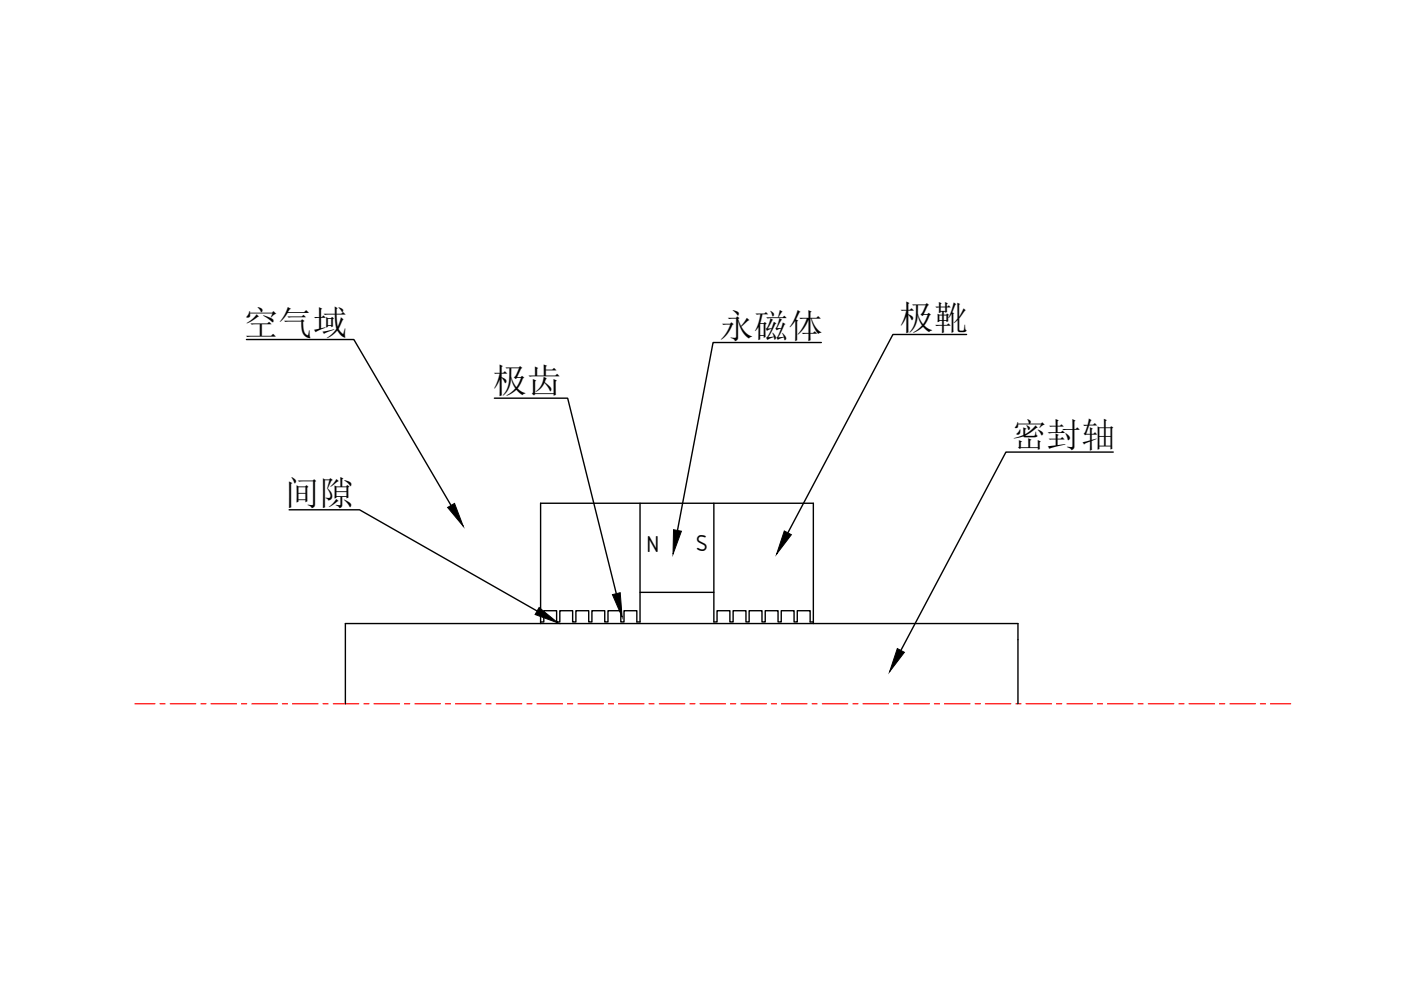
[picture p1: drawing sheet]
<svg xmlns="http://www.w3.org/2000/svg" width="297mm" height="210mm" viewBox="0 0 297 210" stroke-linecap="round" stroke-linejoin="round" font-family="sans-serif">
<defs><g id="words">
<g font-size="7.3">
<text x="51.7" y="71">空气域</text>
<text x="152.6" y="71.6">永磁体</text>
<text x="190.7" y="69.9">极靴</text>
<text x="104.4" y="83.4">极齿</text>
<text x="214.7" y="94.8">密封轴</text>
<text x="60.4" y="107.1">间隙</text>
</g>
<g font-size="5.3">
<text x="137.1" y="117">N</text>
<text x="147.4" y="116.8">S</text>
</g>
</g></defs>
<path d="M52.2 72h22.8l20.6 35.2M174.1 72.6h-22.9l-7.6 39.9M204.9 70.9h-15.6l-22.3 42.1M104.8 84.4h15.6l10.3 41.5M236 95.9h-22.7l-22.3 42M61.3 108.1h14.9l37.7 21.5M135.7 106.7v25.2h-.7v-2.4h-2.7v2.4h-.7v-2.4h-2.7v2.4h-.7v-2.4h-2.7v2.4h-.7v-2.4h-2.7v2.4h-.7v-2.4h-2.7v2.4h-.7v-2.4h-2.7v2.4h-.7M151.4 106.7v25.2h.6v-2.4h2.7v2.4h.7v-2.4h2.8v2.4h.6v-2.4h2.8v2.4h.6v-2.4h2.8v2.4h.6v-2.4h2.8v2.4h.6v-2.4h2.8v2.4h.6M114.6 132.2v-25.5h57.8v25.5M135.7 125.6h15.7M73.2 149.2v-17h142.6v17" fill="none" stroke="#000" stroke-width=".3"/>
<g fill="none" stroke="#f00" stroke-width=".25">
<path d="M28.6 149.2h4.3M33.9 149.2h1.1M36.1 149.2h5.4M42.6 149.2h1.1M44.7 149.2h5.4M51.2 149.2h1.1M53.4 149.2h5.4M59.9 149.2h1M62 149.2h5.4M68.5 149.2h1.1M70.7 149.2h5.4M77.1 149.2h1.1"/>
<path d="M79.3 149.2h5.4M85.8 149.2h1.1M87.9 149.2h5.4M94.4 149.2h1.1M96.6 149.2h5.4M103.1 149.2h1.1M105.2 149.2h5.4M111.7 149.2h1.1M113.9 149.2h5.4M120.3 149.2h1.1M122.5 149.2h5.4M129 149.2h1.1"/>
<path d="M131.1 149.2h5.4M137.6 149.2h1.1M139.8 149.2h5.4M146.3 149.2h1.1M148.4 149.2h5.4M154.9 149.2h1.1M157.1 149.2h5.4M163.5 149.2h1.1M165.7 149.2h5.4M172.2 149.2h1.1M174.3 149.2h5.4M180.8 149.2h1.1"/>
<path d="M183 149.2h5.4M189.5 149.2h1.1M191.6 149.2h5.4M198.1 149.2h1.1M200.3 149.2h5.4M206.8 149.2h1M208.9 149.2h5.4M215.4 149.2h1.1M217.6 149.2h5.3M224 149.2h1.1M226.2 149.2h5.4M232.7 149.2h1.1"/>
<path d="M234.8 149.2h5.4M241.3 149.2h1.1M243.5 149.2h5.4M250 149.2h1M252.1 149.2h5.4M258.6 149.2h1.1M260.8 149.2h5.3M267.2 149.2h1.1M269.4 149.2h4.3"/>
</g>
<path d="M94.9 107.6l1.5-.9 1.8 4.9zM142.8 112.3l1.7 .3-1.8 4.9zM166.3 112.6l1.5 .8-3.1 4.1zM114.3 128.8l4 3.3-4.8-1.8zM129.8 126.1l1.7-.4 .4 5.1zM190.2 137.5l1.5 .8-3.1 4.1z" fill="#000" stroke="#000" stroke-width=".21"/>
<use href="#words"/>
</svg>
